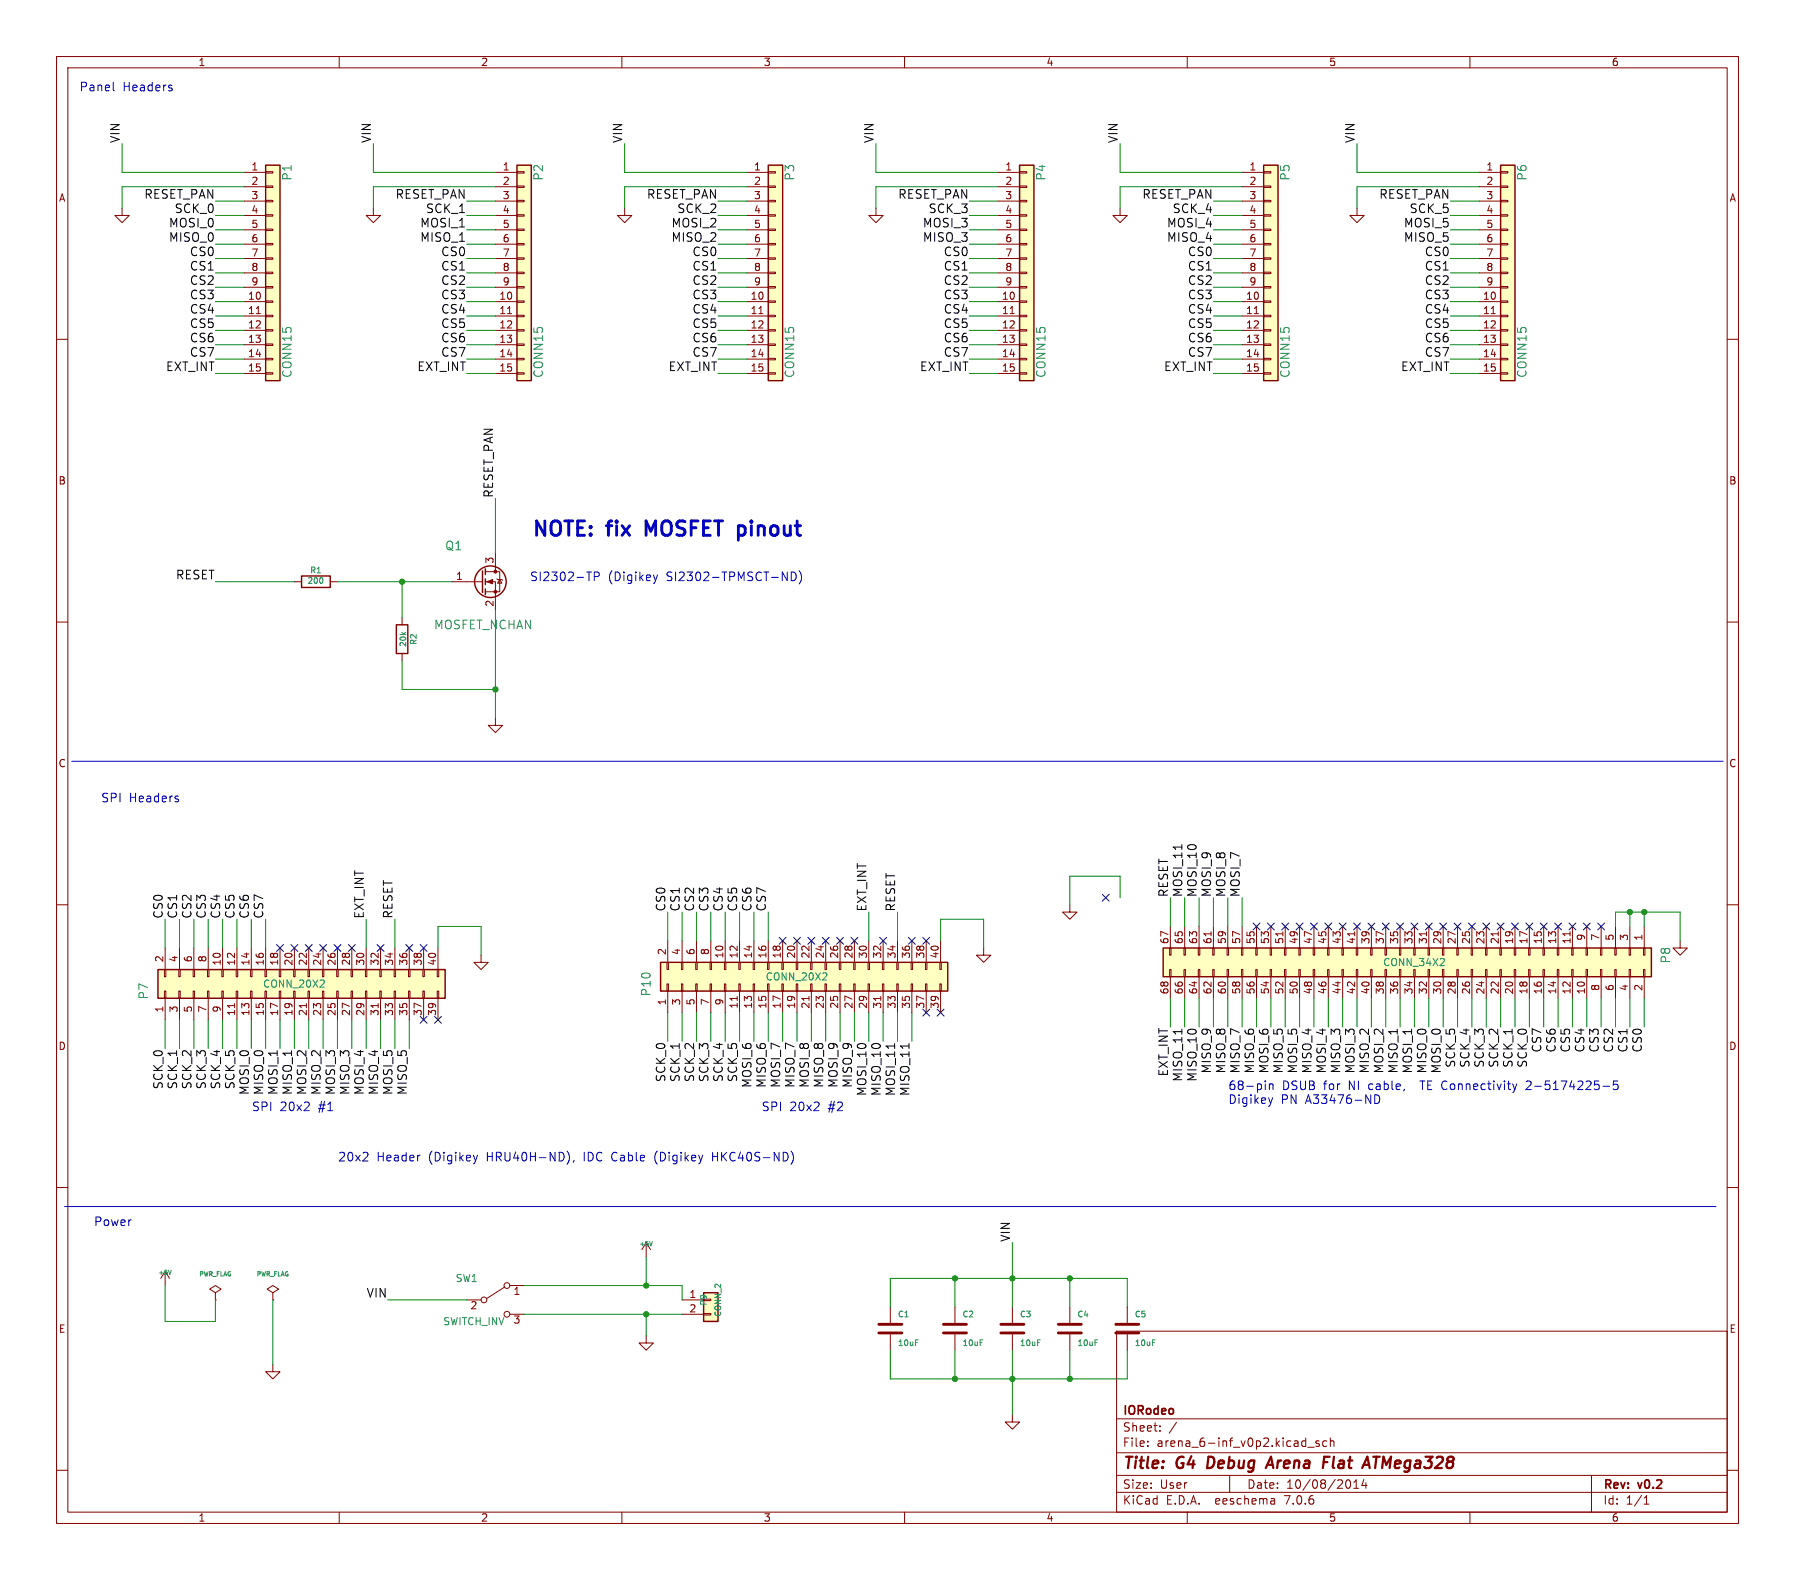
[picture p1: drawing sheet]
<svg xmlns="http://www.w3.org/2000/svg" width="317mm" height="279mm" viewBox="0 0 317 279" stroke-linecap="round" stroke-linejoin="round" font-family="sans-serif">
<defs><g id="words">
<g font-size="3.5" fill="#0000c2">
<text x="94" y="95">NOTE:</text>
<text x="107.7" y="95">fix</text>
<text x="115.4" y="95">MOSFET</text>
<text x="132.7" y="95">pinout</text>
</g>
<g font-size="2.8" fill="#840000">
<text x="198.5" y="260.3">Title:</text>
<text x="208.2" y="260.3">G4</text>
<text x="214.4" y="260.3">Debug</text>
<text x="225.9" y="260.3">Arena</text>
<text x="236.5" y="260.3">Flat</text>
<text x="244.5" y="260.3">ATMega328</text>
</g>
<g font-size="2.1" fill="#0000c2">
<text x="14" y="16.3">Panel</text>
<text x="21.7" y="16.3">Headers</text>
<text x="93.7" y="102.9">SI2302-TP</text>
<text x="107.6" y="102.9">(Digikey</text>
<text x="117.9" y="102.9">SI2302-TPMSCT-ND)</text>
<text x="17.8" y="142">SPI</text>
<text x="22.8" y="142">Headers</text>
<text x="44.4" y="196.6">SPI</text>
<text x="49.5" y="196.6">20x2</text>
<text x="56.4" y="196.6">#1</text>
<text x="134.6" y="196.6">SPI</text>
<text x="139.6" y="196.6">20x2</text>
<text x="146.5" y="196.6">#2</text>
<text x="217.2" y="192.9">68-pin</text>
<text x="217.2" y="195.3">Digikey</text>
<text x="226.5" y="195.3">PN</text>
<text x="226.8" y="192.9">DSUB</text>
<text x="231" y="195.3">A33476-ND</text>
<text x="234.2" y="192.9">for</text>
<text x="238.7" y="192.9">NI</text>
<text x="242.3" y="192.9">cable,</text>
<text x="251.8" y="192.9">TE Connectivity</text>
<text x="270.8" y="192.9">2-5174225-5</text>
<text x="59.7" y="205.5">20x2</text>
<text x="66.6" y="205.5">Header</text>
<text x="75.8" y="205.5">(Digikey</text>
<text x="86.2" y="205.5">HRU40H-ND),</text>
<text x="103.5" y="205.5">IDC Cable</text>
<text x="116.3" y="205.5">(Digikey</text>
<text x="126.7" y="205.5">HKC40S-ND)</text>
<text x="16.5" y="216.9">Power</text>
</g>
<g font-size="2.1">
<text x="21.3" y="25.4" transform="rotate(-90 21.3 25.4)">VIN</text>
<text x="65.7" y="25.4" transform="rotate(-90 65.7 25.4)">VIN</text>
<text x="110.2" y="25.4" transform="rotate(-90 110.2 25.4)">VIN</text>
<text x="154.6" y="25.4" transform="rotate(-90 154.6 25.4)">VIN</text>
<text x="197.8" y="25.4" transform="rotate(-90 197.8 25.4)">VIN</text>
<text x="239.7" y="25.4" transform="rotate(-90 239.7 25.4)">VIN</text>
<text x="25.5" y="35.2">RESET_PAN</text>
<text x="69.9" y="35.2">RESET_PAN</text>
<text x="114.4" y="35.2">RESET_PAN</text>
<text x="158.8" y="35.2">RESET_PAN</text>
<text x="202" y="35.2">RESET_PAN</text>
<text x="243.9" y="35.2">RESET_PAN</text>
<text x="29.8" y="40.3">MOSI_0</text>
<text x="30.8" y="37.8">SCK_0</text>
<text x="74.3" y="40.3">MOSI_1</text>
<text x="75.3" y="37.8">SCK_1</text>
<text x="118.7" y="40.3">MOSI_2</text>
<text x="119.7" y="37.8">SCK_2</text>
<text x="163.2" y="40.3">MOSI_3</text>
<text x="164.2" y="37.8">SCK_3</text>
<text x="206.3" y="40.3">MOSI_4</text>
<text x="207.4" y="37.8">SCK_4</text>
<text x="248.3" y="40.3">MOSI_5</text>
<text x="249.3" y="37.8">SCK_5</text>
<text x="29.8" y="42.9">MISO_0</text>
<text x="33.5" y="47.9">CS1</text>
<text x="33.5" y="45.4">CS0</text>
<text x="74.3" y="42.9">MISO_1</text>
<text x="78" y="47.9">CS1</text>
<text x="78" y="45.4">CS0</text>
<text x="118.7" y="42.9">MISO_2</text>
<text x="122.4" y="47.9">CS1</text>
<text x="122.4" y="45.4">CS0</text>
<text x="163.2" y="42.9">MISO_3</text>
<text x="166.9" y="45.4">CS0</text>
<text x="166.9" y="47.9">CS1</text>
<text x="206.3" y="42.9">MISO_4</text>
<text x="210.1" y="45.4">CS0</text>
<text x="210.1" y="47.9">CS1</text>
<text x="248.3" y="42.9">MISO_5</text>
<text x="252" y="45.4">CS0</text>
<text x="252" y="47.9">CS1</text>
<text x="33.5" y="50.5">CS2</text>
<text x="33.5" y="53">CS3</text>
<text x="78" y="53">CS3</text>
<text x="78" y="50.5">CS2</text>
<text x="122.4" y="50.5">CS2</text>
<text x="122.4" y="53">CS3</text>
<text x="166.9" y="50.5">CS2</text>
<text x="166.9" y="53">CS3</text>
<text x="210.1" y="53">CS3</text>
<text x="210.1" y="50.5">CS2</text>
<text x="252" y="53">CS3</text>
<text x="252" y="50.5">CS2</text>
<text x="33.5" y="58.1">CS5</text>
<text x="33.5" y="55.6">CS4</text>
<text x="78" y="55.6">CS4</text>
<text x="78" y="58.1">CS5</text>
<text x="122.4" y="55.6">CS4</text>
<text x="122.4" y="58.1">CS5</text>
<text x="166.9" y="55.6">CS4</text>
<text x="166.9" y="58.1">CS5</text>
<text x="210.1" y="58.1">CS5</text>
<text x="210.1" y="55.6">CS4</text>
<text x="252" y="58.1">CS5</text>
<text x="252" y="55.6">CS4</text>
<text x="29.3" y="65.7">EXT_INT</text>
<text x="33.5" y="63.2">CS7</text>
<text x="33.5" y="60.6">CS6</text>
<text x="73.8" y="65.7">EXT_INT</text>
<text x="78" y="60.6">CS6</text>
<text x="78" y="63.2">CS7</text>
<text x="118.2" y="65.7">EXT_INT</text>
<text x="122.4" y="63.2">CS7</text>
<text x="122.4" y="60.6">CS6</text>
<text x="162.7" y="65.7">EXT_INT</text>
<text x="166.9" y="63.2">CS7</text>
<text x="166.9" y="60.6">CS6</text>
<text x="205.8" y="65.7">EXT_INT</text>
<text x="210.1" y="60.6">CS6</text>
<text x="210.1" y="63.2">CS7</text>
<text x="247.8" y="65.7">EXT_INT</text>
<text x="252" y="63.2">CS7</text>
<text x="252" y="60.6">CS6</text>
<text x="87.3" y="88.1" transform="rotate(-90 87.3 88.1)">RESET_PAN</text>
<text x="31.1" y="102.6">RESET</text>
<text x="117.8" y="161.3" transform="rotate(-90 117.8 161.3)">CS0</text>
<text x="120.3" y="161.3" transform="rotate(-90 120.3 161.3)">CS1</text>
<text x="122.9" y="161.3" transform="rotate(-90 122.9 161.3)">CS2</text>
<text x="125.4" y="161.3" transform="rotate(-90 125.4 161.3)">CS3</text>
<text x="128" y="161.3" transform="rotate(-90 128 161.3)">CS4</text>
<text x="130.5" y="161.3" transform="rotate(-90 130.5 161.3)">CS5</text>
<text x="133" y="161.3" transform="rotate(-90 133 161.3)">CS6</text>
<text x="135.6" y="161.3" transform="rotate(-90 135.6 161.3)">CS7</text>
<text x="153.4" y="161.3" transform="rotate(-90 153.4 161.3)">EXT_INT</text>
<text x="158.4" y="161.3" transform="rotate(-90 158.4 161.3)">RESET</text>
<text x="206.7" y="158.8" transform="rotate(-90 206.7 158.8)">RESET</text>
<text x="209.2" y="158.8" transform="rotate(-90 209.2 158.8)">MOSI_11</text>
<text x="211.8" y="158.8" transform="rotate(-90 211.8 158.8)">MOSI_10</text>
<text x="214.3" y="158.8" transform="rotate(-90 214.3 158.8)">MOSI_9</text>
<text x="216.9" y="158.8" transform="rotate(-90 216.9 158.8)">MOSI_8</text>
<text x="219.4" y="158.8" transform="rotate(-90 219.4 158.8)">MOSI_7</text>
<text x="28.9" y="162.6" transform="rotate(-90 28.9 162.6)">CS0</text>
<text x="31.4" y="162.6" transform="rotate(-90 31.4 162.6)">CS1</text>
<text x="34" y="162.6" transform="rotate(-90 34 162.6)">CS2</text>
<text x="36.5" y="162.6" transform="rotate(-90 36.5 162.6)">CS3</text>
<text x="39.1" y="162.6" transform="rotate(-90 39.1 162.6)">CS4</text>
<text x="41.6" y="162.6" transform="rotate(-90 41.6 162.6)">CS5</text>
<text x="44.1" y="162.6" transform="rotate(-90 44.1 162.6)">CS6</text>
<text x="46.7" y="162.6" transform="rotate(-90 46.7 162.6)">CS7</text>
<text x="64.5" y="162.6" transform="rotate(-90 64.5 162.6)">EXT_INT</text>
<text x="69.5" y="162.6" transform="rotate(-90 69.5 162.6)">RESET</text>
<text x="117.8" y="191.4" transform="rotate(-90 117.8 191.4)">SCK_0</text>
<text x="120.3" y="191.4" transform="rotate(-90 120.3 191.4)">SCK_1</text>
<text x="122.9" y="191.4" transform="rotate(-90 122.9 191.4)">SCK_2</text>
<text x="125.4" y="191.4" transform="rotate(-90 125.4 191.4)">SCK_3</text>
<text x="128" y="191.4" transform="rotate(-90 128 191.4)">SCK_4</text>
<text x="130.5" y="191.4" transform="rotate(-90 130.5 191.4)">SCK_5</text>
<text x="206.7" y="190.4" transform="rotate(-90 206.7 190.4)">EXT_INT</text>
<text x="209.2" y="191.3" transform="rotate(-90 209.2 191.3)">MISO_11</text>
<text x="211.8" y="191.3" transform="rotate(-90 211.8 191.3)">MISO_10</text>
<text x="214.3" y="189.9" transform="rotate(-90 214.3 189.9)">MISO_9</text>
<text x="216.9" y="189.9" transform="rotate(-90 216.9 189.9)">MISO_8</text>
<text x="219.4" y="189.9" transform="rotate(-90 219.4 189.9)">MISO_7</text>
<text x="221.9" y="189.9" transform="rotate(-90 221.9 189.9)">MISO_6</text>
<text x="224.5" y="189.9" transform="rotate(-90 224.5 189.9)">MOSI_6</text>
<text x="227" y="189.9" transform="rotate(-90 227 189.9)">MISO_5</text>
<text x="229.6" y="189.9" transform="rotate(-90 229.6 189.9)">MOSI_5</text>
<text x="232.1" y="189.9" transform="rotate(-90 232.1 189.9)">MISO_4</text>
<text x="234.6" y="189.9" transform="rotate(-90 234.6 189.9)">MOSI_4</text>
<text x="237.2" y="189.9" transform="rotate(-90 237.2 189.9)">MISO_3</text>
<text x="239.7" y="189.9" transform="rotate(-90 239.7 189.9)">MOSI_3</text>
<text x="242.3" y="189.9" transform="rotate(-90 242.3 189.9)">MISO_2</text>
<text x="244.8" y="189.9" transform="rotate(-90 244.8 189.9)">MOSI_2</text>
<text x="247.3" y="189.9" transform="rotate(-90 247.3 189.9)">MISO_1</text>
<text x="249.9" y="189.9" transform="rotate(-90 249.9 189.9)">MOSI_1</text>
<text x="252.4" y="189.9" transform="rotate(-90 252.4 189.9)">MISO_0</text>
<text x="255" y="189.9" transform="rotate(-90 255 189.9)">MOSI_0</text>
<text x="257.5" y="188.9" transform="rotate(-90 257.5 188.9)">SCK_5</text>
<text x="260" y="188.9" transform="rotate(-90 260 188.9)">SCK_4</text>
<text x="262.6" y="188.9" transform="rotate(-90 262.6 188.9)">SCK_3</text>
<text x="265.1" y="188.9" transform="rotate(-90 265.1 188.9)">SCK_2</text>
<text x="267.7" y="188.9" transform="rotate(-90 267.7 188.9)">SCK_1</text>
<text x="270.2" y="188.9" transform="rotate(-90 270.2 188.9)">SCK_0</text>
<text x="272.7" y="186.2" transform="rotate(-90 272.7 186.2)">CS7</text>
<text x="275.3" y="186.2" transform="rotate(-90 275.3 186.2)">CS6</text>
<text x="277.8" y="186.2" transform="rotate(-90 277.8 186.2)">CS5</text>
<text x="280.4" y="186.2" transform="rotate(-90 280.4 186.2)">CS4</text>
<text x="282.9" y="186.2" transform="rotate(-90 282.9 186.2)">CS3</text>
<text x="285.4" y="186.2" transform="rotate(-90 285.4 186.2)">CS2</text>
<text x="288" y="186.2" transform="rotate(-90 288 186.2)">CS1</text>
<text x="290.5" y="186.2" transform="rotate(-90 290.5 186.2)">CS0</text>
<text x="28.9" y="192.7" transform="rotate(-90 28.9 192.7)">SCK_0</text>
<text x="31.4" y="192.7" transform="rotate(-90 31.4 192.7)">SCK_1</text>
<text x="34" y="192.7" transform="rotate(-90 34 192.7)">SCK_2</text>
<text x="36.5" y="192.7" transform="rotate(-90 36.5 192.7)">SCK_3</text>
<text x="39.1" y="192.7" transform="rotate(-90 39.1 192.7)">SCK_4</text>
<text x="41.6" y="192.7" transform="rotate(-90 41.6 192.7)">SCK_5</text>
<text x="44.1" y="193.7" transform="rotate(-90 44.1 193.7)">MOSI_0</text>
<text x="46.7" y="193.7" transform="rotate(-90 46.7 193.7)">MISO_0</text>
<text x="49.2" y="193.7" transform="rotate(-90 49.2 193.7)">MOSI_1</text>
<text x="51.8" y="193.7" transform="rotate(-90 51.8 193.7)">MISO_1</text>
<text x="54.3" y="193.7" transform="rotate(-90 54.3 193.7)">MOSI_2</text>
<text x="56.8" y="193.7" transform="rotate(-90 56.8 193.7)">MISO_2</text>
<text x="59.4" y="193.7" transform="rotate(-90 59.4 193.7)">MOSI_3</text>
<text x="61.9" y="193.7" transform="rotate(-90 61.9 193.7)">MISO_3</text>
<text x="64.5" y="193.7" transform="rotate(-90 64.5 193.7)">MOSI_4</text>
<text x="67" y="193.7" transform="rotate(-90 67 193.7)">MISO_4</text>
<text x="69.5" y="193.7" transform="rotate(-90 69.5 193.7)">MOSI_5</text>
<text x="72.1" y="193.7" transform="rotate(-90 72.1 193.7)">MISO_5</text>
<text x="133" y="192.4" transform="rotate(-90 133 192.4)">MOSI_6</text>
<text x="135.6" y="192.4" transform="rotate(-90 135.6 192.4)">MISO_6</text>
<text x="138.1" y="192.4" transform="rotate(-90 138.1 192.4)">MOSI_7</text>
<text x="140.7" y="192.4" transform="rotate(-90 140.7 192.4)">MISO_7</text>
<text x="143.2" y="192.4" transform="rotate(-90 143.2 192.4)">MOSI_8</text>
<text x="145.7" y="192.4" transform="rotate(-90 145.7 192.4)">MISO_8</text>
<text x="148.3" y="192.4" transform="rotate(-90 148.3 192.4)">MOSI_9</text>
<text x="150.8" y="192.4" transform="rotate(-90 150.8 192.4)">MISO_9</text>
<text x="153.4" y="193.9" transform="rotate(-90 153.4 193.9)">MOSI_10</text>
<text x="155.9" y="193.9" transform="rotate(-90 155.9 193.9)">MISO_10</text>
<text x="158.4" y="193.9" transform="rotate(-90 158.4 193.9)">MOSI_11</text>
<text x="161" y="193.9" transform="rotate(-90 161 193.9)">MISO_11</text>
<text x="178.8" y="219.7" transform="rotate(-90 178.8 219.7)">VIN</text>
<text x="64.8" y="229.6">VIN</text>
</g>
<g font-size="2.1" fill="#008484">
<text x="51.8" y="32" transform="rotate(-90 51.8 32)">P1</text>
<text x="96.2" y="32" transform="rotate(-90 96.2 32)">P2</text>
<text x="140.7" y="32" transform="rotate(-90 140.7 32)">P3</text>
<text x="185.1" y="32" transform="rotate(-90 185.1 32)">P4</text>
<text x="228.3" y="32" transform="rotate(-90 228.3 32)">P5</text>
<text x="270.2" y="32" transform="rotate(-90 270.2 32)">P6</text>
<text x="51.8" y="66.9" transform="rotate(-90 51.8 66.9)">CONN15</text>
<text x="96.2" y="66.9" transform="rotate(-90 96.2 66.9)">CONN15</text>
<text x="140.7" y="66.9" transform="rotate(-90 140.7 66.9)">CONN15</text>
<text x="185.1" y="66.9" transform="rotate(-90 185.1 66.9)">CONN15</text>
<text x="228.3" y="66.9" transform="rotate(-90 228.3 66.9)">CONN15</text>
<text x="270.2" y="66.9" transform="rotate(-90 270.2 66.9)">CONN15</text>
<text x="78.7" y="97.5">Q1</text>
<text x="76.7" y="111.5">MOSFET_NCHAN</text>
<text x="295.6" y="170.5" transform="rotate(-90 295.6 170.5)">P8</text>
<text x="26.4" y="176.8" transform="rotate(-90 26.4 176.8)">P7</text>
<text x="115.3" y="176.3" transform="rotate(-90 115.3 176.3)">P10</text>
</g>
<g font-size="2.1" fill="#840000">
<text x="198.5" y="250.6">IORodeo</text>
<text x="198.5" y="256.1">File:</text>
<text x="198.5" y="253.4">Sheet:</text>
<text x="204.6" y="256.1">arena_6-inf_v0p2.kicad_sch</text>
<text x="198.5" y="263.5">Size:</text>
<text x="205.2" y="263.5">User</text>
<text x="220.5" y="263.5">Date:</text>
<text x="227.5" y="263.5">10/08/2014</text>
<text x="283.5" y="263.7">Rev:</text>
<text x="289.9" y="263.7">v0.2</text>
<text x="198.5" y="266.3">KiCad</text>
<text x="206.2" y="266.3">E.D.A.</text>
<text x="215.1" y="266.3">eeschema</text>
<text x="227.5" y="266.3">7.0.6</text>
<text x="283.5" y="266.3">Id:</text>
<text x="287.6" y="266.3">1/1</text>
</g>
<g font-size="1.8" fill="#840000">
<text x="35" y="11.9">1</text>
<text x="85" y="11.9">2</text>
<text x="135" y="11.9">3</text>
<text x="185" y="11.9">4</text>
<text x="235" y="11.9">5</text>
<text x="285" y="11.9">6</text>
<text x="10.3" y="35.9">A</text>
<text x="44.4" y="30.2">1</text>
<text x="44.4" y="32.8">2</text>
<text x="44.4" y="35.3">3</text>
<text x="88.8" y="30.2">1</text>
<text x="88.8" y="32.8">2</text>
<text x="88.8" y="35.3">3</text>
<text x="133.3" y="30.2">1</text>
<text x="133.3" y="32.8">2</text>
<text x="133.3" y="35.3">3</text>
<text x="177.7" y="30.2">1</text>
<text x="177.7" y="32.8">2</text>
<text x="177.7" y="35.3">3</text>
<text x="220.9" y="30.2">1</text>
<text x="220.9" y="32.8">2</text>
<text x="220.9" y="35.3">3</text>
<text x="262.8" y="30.2">1</text>
<text x="262.8" y="32.8">2</text>
<text x="262.8" y="35.3">3</text>
<text x="305.8" y="35.9">A</text>
<text x="44.4" y="37.8">4</text>
<text x="44.4" y="40.4">5</text>
<text x="88.8" y="37.8">4</text>
<text x="88.8" y="40.4">5</text>
<text x="133.3" y="37.8">4</text>
<text x="133.3" y="40.4">5</text>
<text x="177.7" y="37.8">4</text>
<text x="177.7" y="40.4">5</text>
<text x="220.9" y="37.8">4</text>
<text x="220.9" y="40.4">5</text>
<text x="262.8" y="37.8">4</text>
<text x="262.8" y="40.4">5</text>
<text x="44.4" y="42.9">6</text>
<text x="44.4" y="45.5">7</text>
<text x="88.8" y="42.9">6</text>
<text x="88.8" y="45.5">7</text>
<text x="133.3" y="42.9">6</text>
<text x="133.3" y="45.5">7</text>
<text x="177.7" y="42.9">6</text>
<text x="177.7" y="45.5">7</text>
<text x="220.9" y="42.9">6</text>
<text x="220.9" y="45.5">7</text>
<text x="262.8" y="42.9">6</text>
<text x="262.8" y="45.5">7</text>
<text x="43.8" y="53.1">10</text>
<text x="44.4" y="48">8</text>
<text x="44.4" y="50.5">9</text>
<text x="88.2" y="53.1">10</text>
<text x="88.8" y="48">8</text>
<text x="88.8" y="50.5">9</text>
<text x="132.7" y="53.1">10</text>
<text x="133.3" y="48">8</text>
<text x="133.3" y="50.5">9</text>
<text x="177.1" y="53.1">10</text>
<text x="177.7" y="48">8</text>
<text x="177.7" y="50.5">9</text>
<text x="220.3" y="53.1">10</text>
<text x="220.9" y="48">8</text>
<text x="220.9" y="50.5">9</text>
<text x="262.2" y="53.1">10</text>
<text x="262.8" y="48">8</text>
<text x="262.8" y="50.5">9</text>
<text x="43.8" y="55.6">11</text>
<text x="43.8" y="58.2">12</text>
<text x="88.2" y="55.6">11</text>
<text x="88.2" y="58.2">12</text>
<text x="132.7" y="55.6">11</text>
<text x="132.7" y="58.2">12</text>
<text x="177.1" y="55.6">11</text>
<text x="177.1" y="58.2">12</text>
<text x="220.3" y="55.6">11</text>
<text x="220.3" y="58.2">12</text>
<text x="262.2" y="55.6">11</text>
<text x="262.2" y="58.2">12</text>
<text x="43.8" y="60.7">13</text>
<text x="43.8" y="63.2">14</text>
<text x="43.8" y="65.8">15</text>
<text x="88.2" y="60.7">13</text>
<text x="88.2" y="63.2">14</text>
<text x="88.2" y="65.8">15</text>
<text x="132.7" y="60.7">13</text>
<text x="132.7" y="63.2">14</text>
<text x="132.7" y="65.8">15</text>
<text x="177.1" y="60.7">13</text>
<text x="177.1" y="63.2">14</text>
<text x="177.1" y="65.8">15</text>
<text x="220.3" y="60.7">13</text>
<text x="220.3" y="63.2">14</text>
<text x="220.3" y="65.8">15</text>
<text x="262.2" y="60.7">13</text>
<text x="262.2" y="63.2">14</text>
<text x="262.2" y="65.8">15</text>
<text x="10.3" y="85.9">B</text>
<text x="305.8" y="85.9">B</text>
<text x="87.4" y="99.8" transform="rotate(-90 87.4 99.8)">3</text>
<text x="80.6" y="102.6">1</text>
<text x="87.4" y="107.4" transform="rotate(-90 87.4 107.4)">2</text>
<text x="10.3" y="135.9">C</text>
<text x="305.8" y="135.9">C</text>
<text x="206.8" y="167" transform="rotate(-90 206.8 167)">67</text>
<text x="209.3" y="167" transform="rotate(-90 209.3 167)">65</text>
<text x="211.8" y="167" transform="rotate(-90 211.8 167)">63</text>
<text x="214.4" y="167" transform="rotate(-90 214.4 167)">61</text>
<text x="216.9" y="167" transform="rotate(-90 216.9 167)">59</text>
<text x="219.5" y="167" transform="rotate(-90 219.5 167)">57</text>
<text x="222" y="167" transform="rotate(-90 222 167)">55</text>
<text x="224.5" y="167" transform="rotate(-90 224.5 167)">53</text>
<text x="227.1" y="167" transform="rotate(-90 227.1 167)">51</text>
<text x="229.6" y="167" transform="rotate(-90 229.6 167)">49</text>
<text x="232.2" y="167" transform="rotate(-90 232.2 167)">47</text>
<text x="234.7" y="167" transform="rotate(-90 234.7 167)">45</text>
<text x="237.2" y="167" transform="rotate(-90 237.2 167)">43</text>
<text x="239.8" y="167" transform="rotate(-90 239.8 167)">41</text>
<text x="242.3" y="167" transform="rotate(-90 242.3 167)">39</text>
<text x="244.9" y="167" transform="rotate(-90 244.9 167)">37</text>
<text x="247.4" y="167" transform="rotate(-90 247.4 167)">35</text>
<text x="249.9" y="167" transform="rotate(-90 249.9 167)">33</text>
<text x="252.5" y="167" transform="rotate(-90 252.5 167)">31</text>
<text x="255" y="167" transform="rotate(-90 255 167)">29</text>
<text x="257.6" y="167" transform="rotate(-90 257.6 167)">27</text>
<text x="260.1" y="167" transform="rotate(-90 260.1 167)">25</text>
<text x="262.6" y="167" transform="rotate(-90 262.6 167)">23</text>
<text x="265.2" y="167" transform="rotate(-90 265.2 167)">21</text>
<text x="267.7" y="167" transform="rotate(-90 267.7 167)">19</text>
<text x="270.3" y="167" transform="rotate(-90 270.3 167)">17</text>
<text x="272.8" y="167" transform="rotate(-90 272.8 167)">15</text>
<text x="275.3" y="167" transform="rotate(-90 275.3 167)">13</text>
<text x="277.9" y="167" transform="rotate(-90 277.9 167)">11</text>
<text x="280.4" y="166.4" transform="rotate(-90 280.4 166.4)">9</text>
<text x="283" y="166.4" transform="rotate(-90 283 166.4)">7</text>
<text x="285.5" y="166.4" transform="rotate(-90 285.5 166.4)">5</text>
<text x="288" y="166.4" transform="rotate(-90 288 166.4)">3</text>
<text x="290.6" y="166.4" transform="rotate(-90 290.6 166.4)">1</text>
<text x="29" y="170.3" transform="rotate(-90 29 170.3)">2</text>
<text x="31.5" y="170.3" transform="rotate(-90 31.5 170.3)">4</text>
<text x="34" y="170.3" transform="rotate(-90 34 170.3)">6</text>
<text x="36.6" y="170.3" transform="rotate(-90 36.6 170.3)">8</text>
<text x="39.1" y="170.9" transform="rotate(-90 39.1 170.9)">10</text>
<text x="41.7" y="170.9" transform="rotate(-90 41.7 170.9)">12</text>
<text x="44.2" y="170.9" transform="rotate(-90 44.2 170.9)">14</text>
<text x="46.7" y="170.9" transform="rotate(-90 46.7 170.9)">16</text>
<text x="49.3" y="170.9" transform="rotate(-90 49.3 170.9)">18</text>
<text x="51.8" y="170.9" transform="rotate(-90 51.8 170.9)">20</text>
<text x="54.4" y="170.9" transform="rotate(-90 54.4 170.9)">22</text>
<text x="56.9" y="170.9" transform="rotate(-90 56.9 170.9)">24</text>
<text x="59.4" y="170.9" transform="rotate(-90 59.4 170.9)">26</text>
<text x="62" y="170.9" transform="rotate(-90 62 170.9)">28</text>
<text x="64.5" y="170.9" transform="rotate(-90 64.5 170.9)">30</text>
<text x="67.1" y="170.9" transform="rotate(-90 67.1 170.9)">32</text>
<text x="69.6" y="170.9" transform="rotate(-90 69.6 170.9)">34</text>
<text x="72.1" y="170.9" transform="rotate(-90 72.1 170.9)">36</text>
<text x="74.7" y="170.9" transform="rotate(-90 74.7 170.9)">38</text>
<text x="77.2" y="170.9" transform="rotate(-90 77.2 170.9)">40</text>
<text x="117.9" y="169" transform="rotate(-90 117.9 169)">2</text>
<text x="120.4" y="169" transform="rotate(-90 120.4 169)">4</text>
<text x="122.9" y="169" transform="rotate(-90 122.9 169)">6</text>
<text x="125.5" y="169" transform="rotate(-90 125.5 169)">8</text>
<text x="128" y="169.6" transform="rotate(-90 128 169.6)">10</text>
<text x="130.6" y="169.6" transform="rotate(-90 130.6 169.6)">12</text>
<text x="133.1" y="169.6" transform="rotate(-90 133.1 169.6)">14</text>
<text x="135.6" y="169.6" transform="rotate(-90 135.6 169.6)">16</text>
<text x="138.2" y="169.6" transform="rotate(-90 138.2 169.6)">18</text>
<text x="140.7" y="169.6" transform="rotate(-90 140.7 169.6)">20</text>
<text x="143.3" y="169.6" transform="rotate(-90 143.3 169.6)">22</text>
<text x="145.8" y="169.6" transform="rotate(-90 145.8 169.6)">24</text>
<text x="148.3" y="169.6" transform="rotate(-90 148.3 169.6)">26</text>
<text x="150.9" y="169.6" transform="rotate(-90 150.9 169.6)">28</text>
<text x="153.4" y="169.6" transform="rotate(-90 153.4 169.6)">30</text>
<text x="156" y="169.6" transform="rotate(-90 156 169.6)">32</text>
<text x="158.5" y="169.6" transform="rotate(-90 158.5 169.6)">34</text>
<text x="161" y="169.6" transform="rotate(-90 161 169.6)">36</text>
<text x="163.6" y="169.6" transform="rotate(-90 163.6 169.6)">38</text>
<text x="166.1" y="169.6" transform="rotate(-90 166.1 169.6)">40</text>
<text x="29" y="179.1" transform="rotate(-90 29 179.1)">1</text>
<text x="31.5" y="179.1" transform="rotate(-90 31.5 179.1)">3</text>
<text x="34" y="179.1" transform="rotate(-90 34 179.1)">5</text>
<text x="36.6" y="179.1" transform="rotate(-90 36.6 179.1)">7</text>
<text x="39.1" y="179.1" transform="rotate(-90 39.1 179.1)">9</text>
<text x="41.7" y="179.7" transform="rotate(-90 41.7 179.7)">11</text>
<text x="44.2" y="179.7" transform="rotate(-90 44.2 179.7)">13</text>
<text x="46.7" y="179.7" transform="rotate(-90 46.7 179.7)">15</text>
<text x="49.3" y="179.7" transform="rotate(-90 49.3 179.7)">17</text>
<text x="51.8" y="179.7" transform="rotate(-90 51.8 179.7)">19</text>
<text x="54.4" y="179.7" transform="rotate(-90 54.4 179.7)">21</text>
<text x="56.9" y="179.7" transform="rotate(-90 56.9 179.7)">23</text>
<text x="59.4" y="179.7" transform="rotate(-90 59.4 179.7)">25</text>
<text x="62" y="179.7" transform="rotate(-90 62 179.7)">27</text>
<text x="64.5" y="179.7" transform="rotate(-90 64.5 179.7)">29</text>
<text x="67.1" y="179.7" transform="rotate(-90 67.1 179.7)">31</text>
<text x="69.6" y="179.7" transform="rotate(-90 69.6 179.7)">33</text>
<text x="72.1" y="179.7" transform="rotate(-90 72.1 179.7)">35</text>
<text x="74.7" y="179.7" transform="rotate(-90 74.7 179.7)">37</text>
<text x="77.2" y="179.7" transform="rotate(-90 77.2 179.7)">39</text>
<text x="117.9" y="177.9" transform="rotate(-90 117.9 177.9)">1</text>
<text x="120.4" y="177.9" transform="rotate(-90 120.4 177.9)">3</text>
<text x="122.9" y="177.9" transform="rotate(-90 122.9 177.9)">5</text>
<text x="125.5" y="177.9" transform="rotate(-90 125.5 177.9)">7</text>
<text x="128" y="177.9" transform="rotate(-90 128 177.9)">9</text>
<text x="130.6" y="178.5" transform="rotate(-90 130.6 178.5)">11</text>
<text x="133.1" y="178.5" transform="rotate(-90 133.1 178.5)">13</text>
<text x="135.6" y="178.5" transform="rotate(-90 135.6 178.5)">15</text>
<text x="138.2" y="178.5" transform="rotate(-90 138.2 178.5)">17</text>
<text x="140.7" y="178.5" transform="rotate(-90 140.7 178.5)">19</text>
<text x="143.3" y="178.5" transform="rotate(-90 143.3 178.5)">21</text>
<text x="145.8" y="178.5" transform="rotate(-90 145.8 178.5)">23</text>
<text x="148.3" y="178.5" transform="rotate(-90 148.3 178.5)">25</text>
<text x="150.9" y="178.5" transform="rotate(-90 150.9 178.5)">27</text>
<text x="153.4" y="178.5" transform="rotate(-90 153.4 178.5)">29</text>
<text x="156" y="178.5" transform="rotate(-90 156 178.5)">31</text>
<text x="158.5" y="178.5" transform="rotate(-90 158.5 178.5)">33</text>
<text x="161" y="178.5" transform="rotate(-90 161 178.5)">35</text>
<text x="163.6" y="178.5" transform="rotate(-90 163.6 178.5)">37</text>
<text x="166.1" y="178.5" transform="rotate(-90 166.1 178.5)">39</text>
<text x="206.8" y="175.9" transform="rotate(-90 206.8 175.9)">68</text>
<text x="209.3" y="175.9" transform="rotate(-90 209.3 175.9)">66</text>
<text x="211.8" y="175.9" transform="rotate(-90 211.8 175.9)">64</text>
<text x="214.4" y="175.9" transform="rotate(-90 214.4 175.9)">62</text>
<text x="216.9" y="175.9" transform="rotate(-90 216.9 175.9)">60</text>
<text x="219.5" y="175.9" transform="rotate(-90 219.5 175.9)">58</text>
<text x="222" y="175.9" transform="rotate(-90 222 175.9)">56</text>
<text x="224.5" y="175.9" transform="rotate(-90 224.5 175.9)">54</text>
<text x="227.1" y="175.9" transform="rotate(-90 227.1 175.9)">52</text>
<text x="229.6" y="175.9" transform="rotate(-90 229.6 175.9)">50</text>
<text x="232.2" y="175.9" transform="rotate(-90 232.2 175.9)">48</text>
<text x="234.7" y="175.9" transform="rotate(-90 234.7 175.9)">46</text>
<text x="237.2" y="175.9" transform="rotate(-90 237.2 175.9)">44</text>
<text x="239.8" y="175.9" transform="rotate(-90 239.8 175.9)">42</text>
<text x="242.3" y="175.9" transform="rotate(-90 242.3 175.9)">40</text>
<text x="244.9" y="175.9" transform="rotate(-90 244.9 175.9)">38</text>
<text x="247.4" y="175.9" transform="rotate(-90 247.4 175.9)">36</text>
<text x="249.9" y="175.9" transform="rotate(-90 249.9 175.9)">34</text>
<text x="252.5" y="175.9" transform="rotate(-90 252.5 175.9)">32</text>
<text x="255" y="175.9" transform="rotate(-90 255 175.9)">30</text>
<text x="257.6" y="175.9" transform="rotate(-90 257.6 175.9)">28</text>
<text x="260.1" y="175.9" transform="rotate(-90 260.1 175.9)">26</text>
<text x="262.6" y="175.9" transform="rotate(-90 262.6 175.9)">24</text>
<text x="265.2" y="175.9" transform="rotate(-90 265.2 175.9)">22</text>
<text x="267.7" y="175.9" transform="rotate(-90 267.7 175.9)">20</text>
<text x="270.3" y="175.9" transform="rotate(-90 270.3 175.9)">18</text>
<text x="272.8" y="175.9" transform="rotate(-90 272.8 175.9)">16</text>
<text x="275.3" y="175.9" transform="rotate(-90 275.3 175.9)">14</text>
<text x="277.9" y="175.9" transform="rotate(-90 277.9 175.9)">12</text>
<text x="280.4" y="175.9" transform="rotate(-90 280.4 175.9)">10</text>
<text x="283" y="175.3" transform="rotate(-90 283 175.3)">8</text>
<text x="285.5" y="175.3" transform="rotate(-90 285.5 175.3)">6</text>
<text x="288" y="175.3" transform="rotate(-90 288 175.3)">4</text>
<text x="290.6" y="175.3" transform="rotate(-90 290.6 175.3)">2</text>
<text x="10.3" y="185.9">D</text>
<text x="305.8" y="185.9">D</text>
<text x="83.1" y="231.9">2</text>
<text x="90.7" y="229.3">1</text>
<text x="121.8" y="229.6">1</text>
<text x="121.8" y="232.2">2</text>
<text x="10.3" y="235.9">E</text>
<text x="90.7" y="234.4">3</text>
<text x="305.8" y="235.9">E</text>
<text x="35" y="269.3">1</text>
<text x="85" y="269.3">2</text>
<text x="135" y="269.3">3</text>
<text x="185" y="269.3">4</text>
<text x="235" y="269.3">5</text>
<text x="285" y="269.3">6</text>
</g>
<g font-size="1.8" fill="#008484">
<text x="135.3" y="173.6">CONN_20X2</text>
<text x="244.6" y="171">CONN_34X2</text>
<text x="46.4" y="174.9">CONN_20X2</text>
<text x="80.5" y="226.9">SW1</text>
<text x="78.3" y="234.5">SWITCH_INV</text>
</g>
<g font-size="1.4" fill="#008484">
<text x="54.8" y="101.6">R1</text>
<text x="54.3" y="103.4">200</text>
<text x="72" y="114.5" transform="rotate(-90 72 114.5)">20k</text>
<text x="73.9" y="114.1" transform="rotate(-90 73.9 114.1)">R2</text>
<text x="125.2" y="231" transform="rotate(-90 125.2 231)">P9</text>
<text x="127.7" y="233" transform="rotate(-90 127.7 233)">CONN_2</text>
<text x="158.7" y="233.1">C1</text>
<text x="170.1" y="233.1">C2</text>
<text x="180.3" y="233.1">C3</text>
<text x="190.5" y="233.1">C4</text>
<text x="200.6" y="233.1">C5</text>
<text x="158.7" y="238.2">10uF</text>
<text x="170.1" y="238.2">10uF</text>
<text x="180.3" y="238.2">10uF</text>
<text x="190.5" y="238.2">10uF</text>
<text x="200.6" y="238.2">10uF</text>
</g>
<g font-size="1.1" fill="#008484">
<text x="113" y="220.6">+5V</text>
<text x="27.9" y="225.7">+5V</text>
<text x="35.1" y="225.9">PWR_FLAG</text>
<text x="45.3" y="225.9">PWR_FLAG</text>
</g>
</g></defs>
<g fill="none" stroke="#840000" stroke-width=".18">
<path d="M10 10h297.5v259.4h-297.5zM12 12h293.5v255.4h-293.5zM60 10v2M110 10v2M160 10v2M210 10v2M260 10v2M21.6 36.8v1.3h1.3l-1.3 1.3-1.3-1.3h1.3M43.2 30.5h3.8M43.2 33h3.8M43.2 35.6h3.8M43.2 38.1h3.8"/>
<path d="M47 38h1.3v.2h-1.3zM47 35.4h1.3v.3h-1.3zM47 32.9h1.3v.2h-1.3zM47 30.4h1.3v.2h-1.3zM66 36.8v1.3h1.3l-1.3 1.3-1.2-1.3h1.2M87.6 30.5h3.8M87.6 33h3.8M87.6 35.6h3.8M87.6 38.1h3.8M91.4 38h1.3v.2h-1.3zM91.4 35.4h1.3v.3h-1.3zM91.4 32.9h1.3v.2h-1.3z"/>
<path d="M91.4 30.4h1.3v.2h-1.3zM110.5 36.8v1.3h1.3l-1.3 1.3-1.3-1.3h1.3M132.1 30.5h3.8M132.1 33h3.8M132.1 35.6h3.8M132.1 38.1h3.8M135.9 38h1.3v.2h-1.3zM135.9 35.4h1.3v.3h-1.3zM135.9 32.9h1.3v.2h-1.3zM135.9 30.4h1.3v.2h-1.3zM154.9 36.8v1.3h1.3l-1.3 1.3-1.2-1.3h1.2M176.5 30.5h3.8"/>
<path d="M176.5 33h3.8M176.5 35.6h3.8M176.5 38.1h3.8M180.3 38h1.3v.2h-1.3zM180.3 35.4h1.3v.3h-1.3zM180.3 32.9h1.3v.2h-1.3zM180.3 30.4h1.3v.2h-1.3zM198.1 36.8v1.3h1.3l-1.3 1.3-1.3-1.3h1.3M219.7 30.5h3.8M219.7 33h3.8M219.7 35.6h3.8M219.7 38.1h3.8"/>
<path d="M223.5 38h1.3v.2h-1.3zM223.5 35.4h1.3v.3h-1.3zM223.5 32.9h1.3v.2h-1.3zM223.5 30.4h1.3v.2h-1.3zM240 36.8v1.3h1.3l-1.3 1.3-1.2-1.3h1.2M261.6 30.5h3.8M261.6 33h3.8M261.6 35.6h3.8M261.6 38.1h3.8M265.4 38h1.3v.2h-1.3zM265.4 35.4h1.3v.3h-1.3zM265.4 32.9h1.3v.2h-1.3z"/>
<path d="M265.4 30.4h1.3v.2h-1.3zM10 60h2M43.2 53.3h3.8M43.2 55.9h3.8M43.2 58.4h3.8M43.2 40.6h3.8M43.2 43.2h3.8M43.2 45.7h3.8M43.2 48.3h3.8M43.2 50.8h3.8M45.3 55.5h.8M47 58.3h1.3v.2h-1.3z"/>
<path d="M47 55.8h1.3v.2h-1.3zM47 53.2h1.3v.3h-1.3zM47 50.7h1.3v.2h-1.3zM47 48.1h1.3v.3h-1.3zM47 45.6h1.3v.2h-1.3zM47 43.1h1.3v.2h-1.3zM47 40.5h1.3v.3h-1.3zM87.6 53.3h3.8M87.6 55.9h3.8M87.6 58.4h3.8M87.6 40.6h3.8M87.6 43.2h3.8"/>
<path d="M87.6 45.7h3.8M87.6 48.3h3.8M87.6 50.8h3.8M89.8 55.5h.7M91.4 58.3h1.3v.2h-1.3zM91.4 55.8h1.3v.2h-1.3zM91.4 53.2h1.3v.3h-1.3zM91.4 50.7h1.3v.2h-1.3zM91.4 48.1h1.3v.3h-1.3zM91.4 45.6h1.3v.2h-1.3zM91.4 43.1h1.3v.2h-1.3zM91.4 40.5h1.3v.3h-1.3z"/>
<path d="M132.1 53.3h3.8M132.1 55.9h3.8M132.1 58.4h3.8M132.1 40.6h3.8M132.1 43.2h3.8M132.1 45.7h3.8M132.1 48.3h3.8M132.1 50.8h3.8M134.2 55.5h.8M135.9 58.3h1.3v.2h-1.3zM135.9 55.8h1.3v.2h-1.3zM135.9 53.2h1.3v.3h-1.3z"/>
<path d="M135.9 50.7h1.3v.2h-1.3zM135.9 48.1h1.3v.3h-1.3zM135.9 45.6h1.3v.2h-1.3zM135.9 43.1h1.3v.2h-1.3zM135.9 40.5h1.3v.3h-1.3zM176.5 53.3h3.8M176.5 55.9h3.8M176.5 58.4h3.8M176.5 40.6h3.8M176.5 43.2h3.8M176.5 45.7h3.8M176.5 48.3h3.8"/>
<path d="M176.5 50.8h3.8M178.7 55.5h.7M180.3 58.3h1.3v.2h-1.3zM180.3 55.8h1.3v.2h-1.3zM180.3 53.2h1.3v.3h-1.3zM180.3 50.7h1.3v.2h-1.3zM180.3 48.1h1.3v.3h-1.3zM180.3 45.6h1.3v.2h-1.3zM180.3 43.1h1.3v.2h-1.3zM180.3 40.5h1.3v.3h-1.3zM219.7 53.3h3.8M219.7 55.9h3.8"/>
<path d="M219.7 58.4h3.8M219.7 40.6h3.8M219.7 43.2h3.8M219.7 45.7h3.8M219.7 48.3h3.8M219.7 50.8h3.8M221.9 55.5h.7M223.5 58.3h1.3v.2h-1.3zM223.5 55.8h1.3v.2h-1.3zM223.5 53.2h1.3v.3h-1.3zM223.5 50.7h1.3v.2h-1.3zM223.5 48.1h1.3v.3h-1.3z"/>
<path d="M223.5 45.6h1.3v.2h-1.3zM223.5 43.1h1.3v.2h-1.3zM223.5 40.5h1.3v.3h-1.3zM261.6 53.3h3.8M261.6 55.9h3.8M261.6 58.4h3.8M261.6 40.6h3.8M261.6 43.2h3.8M261.6 45.7h3.8M261.6 48.3h3.8M261.6 50.8h3.8M263.8 55.5h.7"/>
<path d="M265.4 58.3h1.3v.2h-1.3zM265.4 55.8h1.3v.2h-1.3zM265.4 53.2h1.3v.3h-1.3zM265.4 50.7h1.3v.2h-1.3zM265.4 48.1h1.3v.3h-1.3zM265.4 45.6h1.3v.2h-1.3zM265.4 43.1h1.3v.2h-1.3zM265.4 40.5h1.3v.3h-1.3zM305.5 60h2M43.2 61h3.8M43.2 63.5h3.8M43.2 66h3.8"/>
<path d="M47 65.9h1.3v.3h-1.3zM47 63.4h1.3v.2h-1.3zM47 60.8h1.3v.3h-1.3zM87.6 61h3.8M87.6 63.5h3.8M87.6 66h3.8M91.4 65.9h1.3v.3h-1.3zM91.4 63.4h1.3v.2h-1.3zM91.4 60.8h1.3v.3h-1.3zM132.1 61h3.8M132.1 63.5h3.8M132.1 66h3.8"/>
<path d="M135.9 65.9h1.3v.3h-1.3zM135.9 63.4h1.3v.2h-1.3zM135.9 60.8h1.3v.3h-1.3zM176.5 61h3.8M176.5 63.5h3.8M176.5 66h3.8M180.3 65.9h1.3v.3h-1.3zM180.3 63.4h1.3v.2h-1.3zM180.3 60.8h1.3v.3h-1.3zM219.7 61h3.8M219.7 63.5h3.8M219.7 66h3.8"/>
<path d="M223.5 65.9h1.3v.3h-1.3zM223.5 63.4h1.3v.2h-1.3zM223.5 60.8h1.3v.3h-1.3zM261.6 61h3.8M261.6 63.5h3.8M261.6 66h3.8M265.4 65.9h1.3v.3h-1.3zM265.4 63.4h1.3v.2h-1.3zM265.4 60.8h1.3v.3h-1.3zM87.6 97.8v3.3M10 110h2M52.1 102.9h1.2"/>
<path d="M58.4 102.9h1.3M71.1 109.2v1.3M71.1 115.6v1.2M80 102.9h5.3M85.9 102.9h1.7v5.1M85.9 101.1h2.5v3.5h-2.5M87.9 102.4l.1 .1h.8l.1 .1M88.4 102.5l.4 .6h-.8zM305.5 110h2M87.6 127v1.3h1.3l-1.3 1.2-1.2-1.2h1.2M10 160h2M305.5 160h2"/>
<path d="M29.1 175.3h.2v1.2h-.2zM29.1 171.5h.2v1.2h-.2zM29.2 167.6v3.9M29.2 176.5v3.8M31.6 175.3h.3v1.2h-.3zM31.6 171.5h.3v1.2h-.3zM31.7 167.6v3.9M31.7 176.5v3.8M34.2 175.3h.2v1.2h-.2zM34.2 171.5h.2v1.2h-.2zM34.3 167.6v3.9M34.3 176.5v3.8"/>
<path d="M36.7 175.3h.3v1.2h-.3zM36.7 171.5h.3v1.2h-.3zM36.8 167.6v3.9M36.8 176.5v3.8M39.2 175.3h.3v1.2h-.3zM39.2 171.5h.3v1.2h-.3zM39.4 167.6v3.9M39.4 176.5v3.8M41.5 177.5v.7M41.8 175.3h.2v1.2h-.2zM41.8 171.5h.2v1.2h-.2zM41.9 167.6v3.9"/>
<path d="M41.9 176.5v3.8M44.3 175.3h.3v1.2h-.3zM44.3 171.5h.3v1.2h-.3zM44.4 167.6v3.9M44.4 176.5v3.8M46.9 175.3h.2v1.2h-.2zM46.9 171.5h.2v1.2h-.2zM47 167.6v3.9M47 176.5v3.8M49.4 175.3h.3v1.2h-.3zM49.4 171.5h.3v1.2h-.3zM49.5 167.6v3.9"/>
<path d="M49.5 176.5v3.8M51.9 175.3h.3v1.2h-.3zM51.9 171.5h.3v1.2h-.3zM52.1 167.6v3.9M52.1 176.5v3.8M54.2 177.5v.7M54.5 175.3h.2v1.2h-.2zM54.5 171.5h.2v1.2h-.2zM54.6 167.6v3.9M54.6 176.5v3.8M57 175.3h.3v1.2h-.3zM57 171.5h.3v1.2h-.3z"/>
<path d="M57.1 167.6v3.9M57.1 176.5v3.8M59.6 175.3h.2v1.2h-.2zM59.6 171.5h.2v1.2h-.2zM59.7 167.6v3.9M59.7 176.5v3.8M62.1 175.3h.3v1.2h-.3zM62.1 171.5h.3v1.2h-.3zM62.2 167.6v3.9M62.2 176.5v3.8M64.6 175.3h.3v1.2h-.3zM64.6 171.5h.3v1.2h-.3z"/>
<path d="M64.8 167.6v3.9M64.8 176.5v3.8M66.9 177.5v.7M67.2 175.3h.2v1.2h-.2zM67.2 171.5h.2v1.2h-.2zM67.3 167.6v3.9M67.3 176.5v3.8M69.7 175.3h.3v1.2h-.3zM69.7 171.5h.3v1.2h-.3zM69.8 167.6v3.9M69.8 176.5v3.8M72.3 175.3h.2v1.2h-.2z"/>
<path d="M72.3 171.5h.2v1.2h-.2zM72.4 167.6v3.9M72.4 176.5v3.8M74.8 175.3h.3v1.2h-.3zM74.8 171.5h.3v1.2h-.3zM74.9 167.6v3.9M74.9 176.5v3.8M77.3 175.3h.3v1.2h-.3zM77.3 171.5h.3v1.2h-.3zM77.5 167.6v3.9M77.5 176.5v3.8M85.1 168.9v1.3h1.3l-1.3 1.3-1.3-1.3h1.3"/>
<path d="M118 174h.2v1.3h-.2zM118 170.2h.2v1.3h-.2zM118.1 166.4v3.8M118.1 175.3v3.8M120.5 174h.3v1.3h-.3zM120.5 170.2h.3v1.3h-.3zM120.6 166.4v3.8M120.6 175.3v3.8M123.1 174h.2v1.3h-.2zM123.1 170.2h.2v1.3h-.2zM123.2 166.4v3.8M123.2 175.3v3.8"/>
<path d="M125.6 174h.3v1.3h-.3zM125.6 170.2h.3v1.3h-.3zM125.7 166.4v3.8M125.7 175.3v3.8M128.1 174h.3v1.3h-.3zM128.1 170.2h.3v1.3h-.3zM128.3 166.4v3.8M128.3 175.3v3.8M130.4 176.2v.7M130.7 174h.2v1.3h-.2zM130.7 170.2h.2v1.3h-.2zM130.8 166.4v3.8"/>
<path d="M130.8 175.3v3.8M133.2 174h.3v1.3h-.3zM133.2 170.2h.3v1.3h-.3zM133.3 166.4v3.8M133.3 175.3v3.8M135.8 174h.2v1.3h-.2zM135.8 170.2h.2v1.3h-.2zM135.9 166.4v3.8M135.9 175.3v3.8M138.3 174h.3v1.3h-.3zM138.3 170.2h.3v1.3h-.3zM138.4 166.4v3.8"/>
<path d="M138.4 175.3v3.8M140.8 174h.3v1.3h-.3zM140.8 170.2h.3v1.3h-.3zM141 166.4v3.8M141 175.3v3.8M143.1 176.2v.7M143.4 174h.2v1.3h-.2zM143.4 170.2h.2v1.3h-.2zM143.5 166.4v3.8M143.5 175.3v3.8M145.9 174h.3v1.3h-.3zM145.9 170.2h.3v1.3h-.3z"/>
<path d="M146 166.4v3.8M146 175.3v3.8M148.5 174h.2v1.3h-.2zM148.5 170.2h.2v1.3h-.2zM148.6 166.4v3.8M148.6 175.3v3.8M151 174h.3v1.3h-.3zM151 170.2h.3v1.3h-.3zM151.1 166.4v3.8M151.1 175.3v3.8M153.5 174h.3v1.3h-.3zM153.5 170.2h.3v1.3h-.3z"/>
<path d="M153.7 166.4v3.8M153.7 175.3v3.8M155.8 176.2v.7M156.1 174h.2v1.3h-.2zM156.1 170.2h.2v1.3h-.2zM156.2 166.4v3.8M156.2 175.3v3.8M158.6 174h.3v1.3h-.3zM158.6 170.2h.3v1.3h-.3zM158.7 166.4v3.8M158.7 175.3v3.8M161.2 174h.2v1.3h-.2z"/>
<path d="M161.2 170.2h.2v1.3h-.2zM161.3 166.4v3.8M161.3 175.3v3.8M163.7 174h.3v1.3h-.3zM163.7 170.2h.3v1.3h-.3zM163.8 166.4v3.8M163.8 175.3v3.8M166.2 174h.3v1.3h-.3zM166.2 170.2h.3v1.3h-.3zM166.4 166.4v3.8M166.4 175.3v3.8M174 167.6v1.3h1.3l-1.3 1.3-1.3-1.3h1.3"/>
<path d="M189.2 160v1.3h1.3l-1.3 1.3-1.2-1.3h1.2M206.9 167.6h.2v1.3h-.2zM206.9 171.5h.2v1.2h-.2zM207 163.8v3.8M207 172.7v3.8M209.4 167.6h.3v1.3h-.3zM209.4 171.5h.3v1.2h-.3zM209.5 163.8v3.8M209.5 172.7v3.8M212 167.6h.2v1.3h-.2zM212 171.5h.2v1.2h-.2zM212.1 163.8v3.8"/>
<path d="M212.1 172.7v3.8M214.2 164.8v.7M214.5 167.6h.3v1.3h-.3zM214.5 171.5h.3v1.2h-.3zM214.6 163.8v3.8M214.6 172.7v3.8M217 167.6h.3v1.3h-.3zM217 171.5h.3v1.2h-.3zM217.2 163.8v3.8M217.2 172.7v3.8M219.6 167.6h.2v1.3h-.2zM219.6 171.5h.2v1.2h-.2z"/>
<path d="M219.7 163.8v3.8M219.7 172.7v3.8M222.1 167.6h.3v1.3h-.3zM222.1 171.5h.3v1.2h-.3zM222.2 163.8v3.8M222.2 172.7v3.8M224.7 167.6h.2v1.3h-.2zM224.7 171.5h.2v1.2h-.2zM224.8 163.8v3.8M224.8 172.7v3.8M226.9 164.8v.7M227.2 167.6h.3v1.3h-.3z"/>
<path d="M227.2 171.5h.3v1.2h-.3zM227.3 163.8v3.8M227.3 172.7v3.8M229.7 167.6h.3v1.3h-.3zM229.7 171.5h.3v1.2h-.3zM229.9 163.8v3.8M229.9 172.7v3.8M232.3 167.6h.2v1.3h-.2zM232.3 171.5h.2v1.2h-.2zM232.4 163.8v3.8M232.4 172.7v3.8M234.8 167.6h.3v1.3h-.3z"/>
<path d="M234.8 171.5h.3v1.2h-.3zM234.9 163.8v3.8M234.9 172.7v3.8M237.4 167.6h.2v1.3h-.2zM237.4 171.5h.2v1.2h-.2zM237.5 163.8v3.8M237.5 172.7v3.8M239.6 164.8v.7M239.9 167.6h.3v1.3h-.3zM239.9 171.5h.3v1.2h-.3zM240 163.8v3.8M240 172.7v3.8"/>
<path d="M242.4 167.6h.3v1.3h-.3zM242.4 171.5h.3v1.2h-.3zM242.6 163.8v3.8M242.6 172.7v3.8M245 167.6h.2v1.3h-.2zM245 171.5h.2v1.2h-.2zM245.1 163.8v3.8M245.1 172.7v3.8M247.5 167.6h.3v1.3h-.3zM247.5 171.5h.3v1.2h-.3zM247.6 163.8v3.8M247.6 172.7v3.8"/>
<path d="M250.1 167.6h.2v1.3h-.2zM250.1 171.5h.2v1.2h-.2zM250.2 163.8v3.8M250.2 172.7v3.8M252.3 164.8v.7M252.6 167.6h.3v1.3h-.3zM252.6 171.5h.3v1.2h-.3zM252.7 163.8v3.8M252.7 172.7v3.8M255.1 167.6h.3v1.3h-.3zM255.1 171.5h.3v1.2h-.3zM255.3 163.8v3.8"/>
<path d="M255.3 172.7v3.8M257.7 167.6h.2v1.3h-.2zM257.7 171.5h.2v1.2h-.2zM257.8 163.8v3.8M257.8 172.7v3.8M260.2 167.6h.3v1.3h-.3zM260.2 171.5h.3v1.2h-.3zM260.3 163.8v3.8M260.3 172.7v3.8M262.8 167.6h.2v1.3h-.2zM262.8 171.5h.2v1.2h-.2zM262.9 163.8v3.8"/>
<path d="M262.9 172.7v3.8M265 164.8v.7M265.3 167.6h.3v1.3h-.3zM265.3 171.5h.3v1.2h-.3zM265.4 163.8v3.8M265.4 172.7v3.8M267.8 167.6h.3v1.3h-.3zM267.8 171.5h.3v1.2h-.3zM268 163.8v3.8M268 172.7v3.8M270.4 167.6h.2v1.3h-.2zM270.4 171.5h.2v1.2h-.2z"/>
<path d="M270.5 163.8v3.8M270.5 172.7v3.8M272.9 167.6h.3v1.3h-.3zM272.9 171.5h.3v1.2h-.3zM273 163.8v3.8M273 172.7v3.8M275.5 167.6h.2v1.3h-.2zM275.5 171.5h.2v1.2h-.2zM275.6 163.8v3.8M275.6 172.7v3.8M277.7 164.8v.7M278 167.6h.3v1.3h-.3z"/>
<path d="M278 171.5h.3v1.2h-.3zM278.1 163.8v3.8M278.1 172.7v3.8M280.5 167.6h.3v1.3h-.3zM280.5 171.5h.3v1.2h-.3zM280.7 163.8v3.8M280.7 172.7v3.8M283.1 167.6h.2v1.3h-.2zM283.1 171.5h.2v1.2h-.2zM283.2 163.8v3.8M283.2 172.7v3.8M285.6 167.6h.3v1.3h-.3z"/>
<path d="M285.6 171.5h.3v1.2h-.3zM285.7 163.8v3.8M285.7 172.7v3.8M288.2 167.6h.2v1.3h-.2zM288.2 171.5h.2v1.2h-.2zM288.3 163.8v3.8M288.3 172.7v3.8M290.7 167.6h.3v1.3h-.3zM290.7 171.5h.3v1.2h-.3zM290.8 163.8v3.8M290.8 172.7v3.8M297.2 166.4v1.2h1.2l-1.2 1.3-1.3-1.3h1.3"/>
<path d="M10 210h2M114.3 219.7l-.8 1.3M114.3 219.7v2.6M114.3 219.7l.8 1.3M305.5 210h2M29.2 224.8v2.5M29.2 224.8l-.8 1.3M29.2 224.8l.8 1.3M38.1 228.6l1-.6-1-.7-1 .7 1 .6v1.3M38.1 229.9h.1M48.3 228.6l1-.6-1-.7-1.1 .7 1.1 .6v1.3M48.3 229.9h.1"/>
<path d="M82.5 229.9h2.6M89.3 227.6l-3.2 2M90.2 232.4h2.5M90.2 227.3h2.5M114.3 236.2v1.3h1.3l-1.3 1.3-1.3-1.3h1.3M120.6 229.9h3.9M120.6 232.4h3.9M124.5 232.3h1.2v.2h-1.2zM124.5 229.7h1.2v.3h-1.2zM157.5 231.1v2.8M157.5 236v2.8M168.9 231.1v2.8"/>
<path d="M168.9 236v2.8M179.1 231.1v2.8M179.1 236v2.8M189.2 231.1v2.8M189.2 236v2.8M197.5 235.4h108v32h-108zM199.4 231.1v2.8M199.4 236v2.8M10 260h2M48.3 241.3v1.3h1.2l-1.2 1.2-1.3-1.2h1.3M179.1 250.2v1.3h1.2l-1.2 1.2-1.3-1.2h1.3M197.5 256.9h108"/>
<path d="M197.5 250.9h108M203 255.6v.2M203 254.9v.1M205.2 252.9v.2M205.2 252.2v.1M208.1 251.5l-1.3 1.9M231.3 255.9h1.2M233.3 254.9l-.3-.1-.3 .2 .1 .2 .5 .2v.3h-.6M234.7 254.9l-.5-.1-.2 .3v.4l.1 .2h.6M235.3 254.9l.2-.1 .4 .1 .1 .9M235.3 254.3v1.5M305.5 260h2"/>
<path d="M60 267.4v2M110 267.4v2M160 267.4v2M197.5 263.9h108M197.5 260.9h108M210 267.4v2M217.5 260.9v3M225.4 265.1l.1 .9M225.5 265.9l-.2 .1M225.5 265.3l-.2 .1M238.5 261.7a.94 .94 0 0 1 0 1.5M239.5 263.2h.8"/>
<path d="M239.5 262.1l.4-.4v1.5M241.2 261.6l-.3 1.1h.9M241.6 262.2v1M260 267.4v2M281.5 260.9v6.5M290.8 266h.9M290.8 264.9l.4-.4v1.5"/>
<circle cx="85.6" cy="229.9" r=".51"/>
<circle cx="89.7" cy="232.4" r=".51"/>
<circle cx="89.7" cy="227.3" r=".51"/>
</g>
<path d="M213.8 257.6l-.3 2h.5M223.9 259.6l.9-2 .4 2M224.2 259h.9M234.2 257.6h1M242.9 257.6h1.1M243.5 257.6l-.3 2" fill="none" stroke="#840000" stroke-width=".4"/>
<g fill="#ffffc2" stroke="#ffffc2" stroke-width=".18">
<path d="M205.7 167.6h86.4v5.1h-86.4z"/>
<path d="M223.5 29.2h2.6v38.1h-2.6z"/>
<path d="M135.9 29.2h2.5v38.1h-2.5z"/>
<path d="M47 29.2h2.5v38.1h-2.5z"/>
<path d="M27.9 171.5h50.8v5h-50.8z"/>
<path d="M116.8 170.2h50.8v5.1h-50.8z"/>
<path d="M180.3 29.2h2.6v38.1h-2.6z"/>
<path d="M91.4 29.2h2.6v38.1h-2.6z"/>
<path d="M124.5 228.6h2.5v5.1h-2.5z"/>
<path d="M265.4 29.2h2.6v38.1h-2.6z"/>
</g>
<g fill="none" stroke="#840000" stroke-width=".25">
<path d="M47 29.2h2.5v38.1h-2.5zM91.4 29.2h2.6v38.1h-2.6zM135.9 29.2h2.5v38.1h-2.5zM180.3 29.2h2.6v38.1h-2.6zM223.5 29.2h2.6v38.1h-2.6zM265.4 29.2h2.6v38.1h-2.6zM53.3 101.9h5.1v2h-5.1zM70.1 110.5h2v5.1h-2zM85.3 101v3.8M85.9 100.6v1M85.9 102.4v1M85.9 104.1v1.1"/>
<path d="M27.9 171.5h50.8v5h-50.8zM116.8 170.2h50.8v5.1h-50.8zM205.7 167.6h86.4v5.1h-86.4zM124.5 228.6h2.5v5.1h-2.5z"/>
<circle cx="86.7" cy="102.9" r="2.79"/>
</g>
<path d="M57.1 102.3v.7M57.2 173.4l.2 .1-.1 .3-.7 .8h.8M146.1 172.1l.2 .2-.1 .3-.7 .7h.8M255.4 169.6l.1 .1-.1 .3-.7 .8h.8M115.4 219.5l-.3 .8M30.3 224.6l-.3 .8M161.9 236.9h.5M173.4 236.9h.4M183.5 236.9h.5M193.7 236.9h.5M203.8 236.9h.5" fill="none" stroke="#008484" stroke-width=".18"/>
<g fill="#840000" stroke="#840000" stroke-width=".18">
<path d="M86.1 102.9l1-.4v.8z"/>
<circle cx="87.6" cy="104.6" r=".25"/>
<circle cx="87.6" cy="101.1" r=".25"/>
</g>
<path d="M155.4 235.7h4.1M155.4 234.2h4.1M166.9 235.7h4M166.9 234.2h4M177 235.7h4.1M177 234.2h4.1M187.2 235.7h4.1M187.2 234.2h4.1M197.4 235.7h4M197.4 234.2h4" fill="none" stroke="#840000" stroke-width=".51"/>
<path d="M209 149.4v.8M158.2 184.5v.9M160.8 184.5v.9M209 182v.9" fill="none" stroke="#000" stroke-width=".18"/>
<g fill="none" stroke="#0000c2" stroke-width=".18">
<path d="M20 14.5v1.3l.2 .3M30.3 15.6l.2 .2-.2 .3M30.3 15l.1 .1M103.7 101.2h.9M105.1 102l.8-.1 .1-.2-.1-.4-.2-.1h-.6v1.5M115.6 101.7l.3 1M115.9 102.7l-.1 .3M116.3 101.7l-.4 1M138.4 101.2l.8 1.5v-1.5M140 101.2a.77 .77 0 0 1 .8 .7 .77 .77 0 0 1-.8 .8zM141.3 100.9a1.75 1.75 0 0 1 0 2.4M12.7 134.6h292.1"/>
<path d="M31.4 141.3l.2 .2-.2 .3M31.4 140.8l.1 .1M53.8 196.4h.9M54.6 195v.5M143.9 196.4h1M144.8 195v.5M223.8 191.2v.1M223.8 191.7v1M224.5 191.7v1M224.5 191.8l.2-.1h.4l.1 1M225.1 194.1l-.4 1M243.2 193.6v1.5a.8 .8 0 0 0 .8-.4 .8 .8 0 0 0-.1-.9"/>
<path d="M268.3 191.7l-.4 1M270.2 191.2l-.2 .1M270.8 191.8l-.9 .9h.9M283.5 192.1h1.2M286.1 191.2h-.7l-.1 .7 .3-.2 .5 .1 .1 .2-.1 .5-.2 .2-.6-.2M11.4 213.4h292.1M64.8 203.8l.3 .3-.1 .3-.9 .9h1M74.2 204.3h.1M84.5 204.3l-.4 1M100.3 203.6a1.75 1.75 0 0 1 0 2.3M101.5 205.2l-.1 .3M126 203.8v1.5"/>
<path d="M126 204.5h.9M140 203.6a1.79 1.79 0 0 1 0 2.2"/>
</g>
<path d="M115.1 93.9l-.8-1.8v2.6M130.8 93l.8 .1 .2 .4M131.8 94.2l-.5 .5h-.5" fill="none" stroke="#0000c2" stroke-width=".51"/>
<g fill="none" stroke="#008400" stroke-width=".18">
<path d="M21.6 25.4v5.1h21.6M38.1 38.1h5.1M38.1 35.6h5.1M43.2 33h-21.6v3.8M66 25.4v5.1h21.6M82.5 38.1h5.1M82.5 35.6h5.1M87.6 33h-21.6v3.8M110.5 25.4v5.1h21.6M127 38.1h5.1M127 35.6h5.1M132.1 33h-21.6v3.8"/>
<path d="M154.9 25.4v5.1h21.6M171.4 38.1h5.1M171.4 35.6h5.1M176.5 33h-21.6v3.8M198.1 25.4v5.1h21.6M214.6 38.1h5.1M214.6 35.6h5.1M219.7 33h-21.6v3.8M240 25.4v5.1h21.6M256.5 38.1h5.1M256.5 35.6h5.1M261.6 33h-21.6v3.8"/>
<path d="M38.1 50.8h5.1M38.1 53.3h5.1M38.1 55.9h5.1M38.1 48.3h5.1M38.1 40.6h5.1M38.1 43.2h5.1M38.1 45.7h5.1M38.1 58.4h5.1M82.5 50.8h5.1M82.5 53.3h5.1M82.5 55.9h5.1M82.5 48.3h5.1"/>
<path d="M82.5 40.6h5.1M82.5 43.2h5.1M82.5 45.7h5.1M82.5 58.4h5.1M127 50.8h5.1M127 53.3h5.1M127 55.9h5.1M127 48.3h5.1M127 40.6h5.1M127 43.2h5.1M127 45.7h5.1M127 58.4h5.1"/>
<path d="M171.4 50.8h5.1M171.4 53.3h5.1M171.4 55.9h5.1M171.4 48.3h5.1M171.4 40.6h5.1M171.4 43.2h5.1M171.4 45.7h5.1M171.4 58.4h5.1M214.6 50.8h5.1M214.6 53.3h5.1M214.6 55.9h5.1M214.6 48.3h5.1"/>
<path d="M214.6 40.6h5.1M214.6 43.2h5.1M214.6 45.7h5.1M214.6 58.4h5.1M256.5 50.8h5.1M256.5 53.3h5.1M256.5 55.9h5.1M256.5 48.3h5.1M256.5 40.6h5.1M256.5 43.2h5.1M256.5 45.7h5.1M256.5 58.4h5.1"/>
<path d="M38.1 63.5h5.1M38.1 61h5.1M38.1 66h5.1M82.5 63.5h5.1M82.5 61h5.1M82.5 66h5.1M127 63.5h5.1M127 61h5.1M127 66h5.1M171.4 63.5h5.1M171.4 61h5.1M171.4 66h5.1"/>
<path d="M214.6 63.5h5.1M214.6 61h5.1M214.6 66h5.1M256.5 63.5h5.1M256.5 61h5.1M256.5 66h5.1M87.6 88.1v9.7M38.1 102.9h14M59.7 102.9h20.3M71.1 102.9v6.3M71.1 116.8v5.1h16.5M87.6 108v19"/>
<path d="M198.1 158.8v-3.9h-8.9v5.1M207 158.8v5M209.5 158.8v5M212.1 158.8v5M214.6 158.8v5M217.2 158.8v5M219.7 158.8v5M29.2 162.6v5M31.7 162.6v5M34.3 162.6v5M36.8 162.6v5M39.4 162.6v5"/>
<path d="M41.9 162.6v5M44.4 162.6v5M47 162.6v5M64.8 162.6v5M69.8 162.6v5M77.5 167.6v-3.8h7.6v5.1M118.1 161.3v5.1M118.1 179.1v5.1M120.6 161.3v5.1M120.6 179.1v5.1M123.2 161.3v5.1M123.2 179.1v5.1"/>
<path d="M125.7 161.3v5.1M125.7 179.1v5.1M128.3 161.3v5.1M128.3 179.1v5.1M130.8 161.3v5.1M130.8 179.1v5.1M133.3 161.3v5.1M133.3 179.1v5.1M135.9 161.3v5.1M135.9 179.1v5.1M138.4 179.1v5.1M141 179.1v5.1"/>
<path d="M143.5 179.1v5.1M146 179.1v5.1M148.6 179.1v5.1M151.1 179.1v5.1M153.7 161.3v5.1M153.7 179.1v5.1M156.2 179.1v5.1M158.7 161.3v5.1M158.7 179.1v5.1M161.3 179.1v5.1M166.4 166.4v-3.8h7.6v5M207 176.5v5.1"/>
<path d="M209.5 176.5v5.1M212.1 176.5v5.1M214.6 176.5v5.1M217.2 176.5v5.1M219.7 176.5v5.1M222.2 176.5v5.1M224.8 176.5v5.1M227.3 176.5v5.1M229.9 176.5v5.1M232.4 176.5v5.1M234.9 176.5v5.1M237.5 176.5v5.1"/>
<path d="M240 176.5v5.1M242.6 176.5v5.1M245.1 176.5v5.1M247.6 176.5v5.1M250.2 176.5v5.1M252.7 176.5v5.1M255.3 176.5v5.1M257.8 176.5v5.1M260.3 176.5v5.1M262.9 176.5v5.1M265.4 176.5v5.1M268 176.5v5.1"/>
<path d="M270.5 176.5v5.1M273 176.5v5.1M275.6 176.5v5.1M278.1 176.5v5.1M280.7 176.5v5.1M283.2 176.5v5.1M285.7 163.8v-2.5h11.5v5.1M285.7 176.5v5.1M288.3 161.3v2.5M288.3 176.5v5.1M290.8 161.3v2.5M290.8 176.5v5.1"/>
<path d="M29.2 180.3v5.1M31.7 180.3v5.1M34.3 180.3v5.1M36.8 180.3v5.1M39.4 180.3v5.1M41.9 180.3v5.1M44.4 180.3v5.1M47 180.3v5.1M49.5 180.3v5.1M52.1 180.3v5.1M54.6 180.3v5.1M57.1 180.3v5.1"/>
<path d="M59.7 180.3v5.1M62.2 180.3v5.1M64.8 180.3v5.1M67.3 180.3v5.1M69.8 180.3v5.1M72.4 180.3v5.1M179.1 219.7v11.4M29.2 227.3v6.4h8.9v-3.8M48.3 229.9v11.4M68.6 229.9h13.9M92.7 227.3h27.9v2.6M92.7 232.4h27.9"/>
<path d="M114.3 222.3v5M114.3 232.4v3.8M157.5 238.8v5h41.9v-5M157.5 231.1v-5h41.9v5M168.9 226.1v5M168.9 238.8v5M179.1 238.8v11.4M189.2 226.1v5M189.2 238.8v5"/>
</g>
<g fill="none" stroke="#000084" stroke-width=".18">
<path d="M195 158.1l1.2 1.3M196.2 158.1l-1.2 1.3M48.9 167l1.2 1.2M50.1 167l-1.2 1.2M51.5 167l1.2 1.2M52.7 167l-1.2 1.2M54 167l1.2 1.2M55.2 167l-1.2 1.2M56.5 167l1.3 1.2M57.8 167l-1.3 1.2M59.1 167l1.2 1.2M60.3 167l-1.2 1.2"/>
<path d="M61.6 167l1.2 1.2M62.8 167l-1.2 1.2M66.7 167l1.2 1.2M67.9 167l-1.2 1.2M71.8 167l1.2 1.2M73 167l-1.2 1.2M74.3 167l1.2 1.2M74.3 179.7l1.2 1.2M75.5 167l-1.2 1.2M75.5 179.7l-1.2 1.2M76.9 179.7l1.2 1.2M78.1 179.7l-1.2 1.2"/>
<path d="M137.8 165.8l1.2 1.2M139 165.8l-1.2 1.2M140.4 165.8l1.2 1.2M141.6 165.8l-1.2 1.2M142.9 165.8l1.2 1.2M144.1 165.8l-1.2 1.2M145.4 165.8l1.3 1.2M146.7 165.8l-1.3 1.2M148 165.8l1.2 1.2M149.2 165.8l-1.2 1.2M150.5 165.8l1.2 1.2M151.7 165.8l-1.2 1.2"/>
<path d="M155.6 165.8l1.2 1.2M156.8 165.8l-1.2 1.2M160.7 165.8l1.2 1.2M161.9 165.8l-1.2 1.2M163.2 165.8l1.2 1.2M163.2 178.5l1.2 1.2M164.4 165.8l-1.2 1.2M164.4 178.5l-1.2 1.2M165.8 178.5l1.2 1.2M167 178.5l-1.2 1.2M221.6 163.2l1.3 1.2M222.9 163.2l-1.3 1.2"/>
<path d="M224.2 163.2l1.2 1.2M225.4 163.2l-1.2 1.2M226.7 163.2l1.2 1.2M227.9 163.2l-1.2 1.2M229.3 163.2l1.2 1.2M230.5 163.2l-1.2 1.2M231.8 163.2l1.2 1.2M233 163.2l-1.2 1.2M234.3 163.2l1.3 1.2M235.6 163.2l-1.3 1.2M236.9 163.2l1.2 1.2M238.1 163.2l-1.2 1.2"/>
<path d="M239.4 163.2l1.2 1.2M240.6 163.2l-1.2 1.2M242 163.2l1.2 1.2M243.2 163.2l-1.2 1.2M244.5 163.2l1.2 1.2M245.7 163.2l-1.2 1.2M247 163.2l1.3 1.2M248.3 163.2l-1.3 1.2M249.6 163.2l1.2 1.2M250.8 163.2l-1.2 1.2M252.1 163.2l1.2 1.2M253.3 163.2l-1.2 1.2"/>
<path d="M254.7 163.2l1.2 1.2M255.9 163.2l-1.2 1.2M257.2 163.2l1.2 1.2M258.4 163.2l-1.2 1.2M259.7 163.2l1.3 1.2M261 163.2l-1.3 1.2M262.3 163.2l1.2 1.2M263.5 163.2l-1.2 1.2M264.8 163.2l1.2 1.2M266 163.2l-1.2 1.2M267.4 163.2l1.2 1.2M268.6 163.2l-1.2 1.2"/>
<path d="M269.9 163.2l1.2 1.2M271.1 163.2l-1.2 1.2M272.4 163.2l1.3 1.2M273.7 163.2l-1.3 1.2M275 163.2l1.2 1.2M276.2 163.2l-1.2 1.2M277.5 163.2l1.2 1.2M278.7 163.2l-1.2 1.2M280.1 163.2l1.2 1.2M281.3 163.2l-1.2 1.2M282.6 163.2l1.2 1.2M283.8 163.2l-1.2 1.2"/>
</g>
<g fill="#008400" stroke="#008400" stroke-width=".18">
<circle cx="290.8" cy="161.3" r=".46"/>
<circle cx="288.3" cy="161.3" r=".46"/>
<circle cx="189.2" cy="226.1" r=".46"/>
<circle cx="189.2" cy="243.8" r=".46"/>
<circle cx="71.1" cy="102.9" r=".46"/>
<circle cx="87.6" cy="121.9" r=".46"/>
<circle cx="114.3" cy="232.4" r=".46"/>
<circle cx="114.3" cy="227.3" r=".46"/>
<circle cx="168.9" cy="243.8" r=".46"/>
<circle cx="168.9" cy="226.1" r=".46"/>
<circle cx="179.1" cy="243.8" r=".46"/>
<circle cx="179.1" cy="226.1" r=".46"/>
</g>
<use href="#words"/>
</svg>
